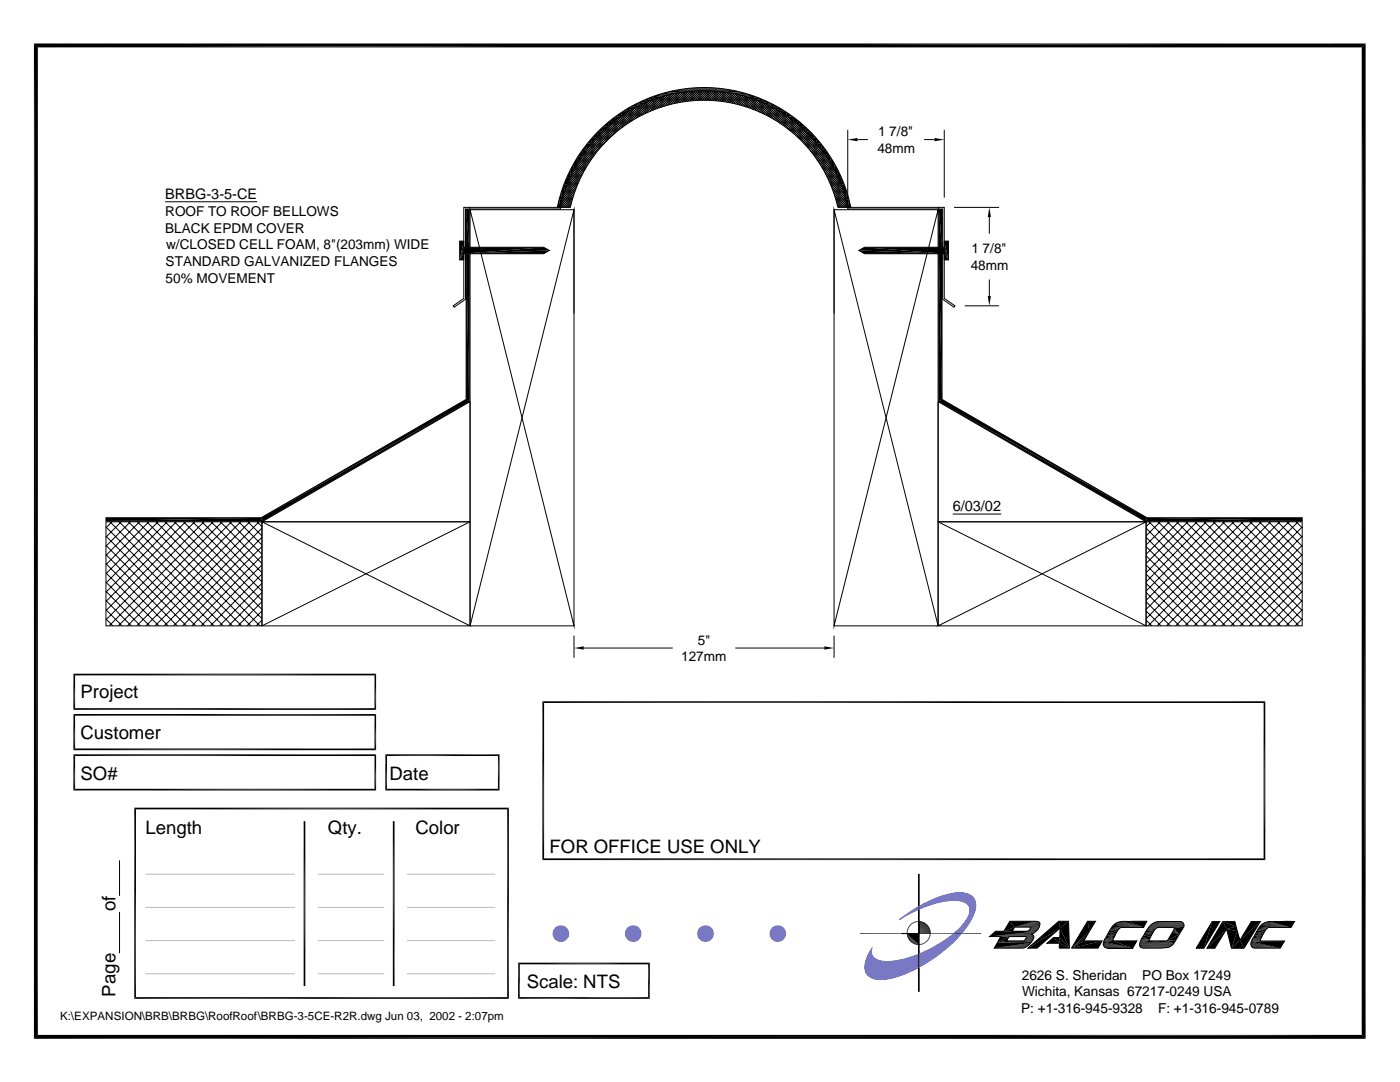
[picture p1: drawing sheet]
<svg xmlns="http://www.w3.org/2000/svg" width="279mm" height="216mm" viewBox="0 0 279 216" stroke-linecap="round" stroke-linejoin="round" font-family="sans-serif">
<defs><g id="words">
<g font-size="3.7">
<text x="16.1" y="139.3">Project</text>
<text x="16.1" y="147.4">Customer</text>
<text x="16.1" y="155.6">SO#</text>
<text x="77.7" y="155.6">Date</text>
<text x="29" y="166.3">Length</text>
<text x="65.4" y="166.3">Qty.</text>
<text x="82.9" y="166.3">Color</text>
<text x="109.7" y="170.2">FOR OFFICE USE ONLY</text>
<text x="23.1" y="181.9" transform="rotate(-90 23.1 181.9)">of</text>
<text x="105.1" y="197.2">Scale: NTS</text>
<text x="23.1" y="198.8" transform="rotate(-90 23.1 198.8)">Page</text>
</g>
<g font-size="2.9">
<text x="33" y="39.6">BRBG-3-5-CE</text>
<text x="190.1" y="101.9">6/03/02</text>
</g>
<g font-size="2.7">
<text x="175.2" y="27.2">1 7/8&quot;</text>
<text x="175.1" y="30.5">48mm</text>
<text x="33" y="43.1">ROOF TO ROOF BELLOWS</text>
<text x="33" y="46.5">BLACK EPDM COVER</text>
<text x="33.1" y="53.1">STANDARD GALVANIZED FLANGES</text>
<text x="33.2" y="49.8">w/CLOSED CELL FOAM, 8&quot;(203mm) WIDE</text>
<text x="193.7" y="53.8">48mm</text>
<text x="193.9" y="50.5">1 7/8&quot;</text>
<text x="33.1" y="56.4">50% MOVEMENT</text>
<text x="135.9" y="131.9">127mm</text>
<text x="139.3" y="128.6">5&quot;</text>
<text x="203.9" y="195.5">2626 S. Sheridan</text>
<text x="228" y="195.5">PO Box 17249</text>
<text x="203.8" y="202.1">P: +1-316-945-9328</text>
<text x="204" y="198.8">Wichita, Kansas 67217-0249 USA</text>
<text x="231.1" y="202.1">F: +1-316-945-0789</text>
</g>
<text font-size="2.3" x="12" y="203.6">K:\EXPANSION\BRB\BRBG\RoofRoof\BRBG-3-5CE-R2R.dwg Jun 03, 2002 - 2:07pm</text>
</g></defs>
<g fill="#000">
<path d="M6.8 8.7h265.7l-264.9 .8zM7.6 9.5l264.9-.8-.7 .8zM128.3 20.1l1.4-.6 1.4 .1zM128.3 20.1l2.8-.5-1.5 .6zM129.7 19.5l1.5-.6 1.4 .3zM129.7 19.5l2.9-.3-1.5 .4zM148.4 19.2l2.9 .3-1.4 .1zM148.4 19.2l1.4-.3 1.5 .6zM149.9 19.6l2.8 .5-1.3 .1zM149.9 19.6l1.4-.1 1.4 .6zM271.8 9.5l.7 197.8-.7-.8zM272.5 8.7v198.6l-.7-197.8z"/>
<path d="M111.6 39.9l.2 1.5h-.6zM112 38.3l.2 1.5-.6 .1zM111.6 39.9l.6-.1-.4 1.6zM112.5 36.9l.2 1.4h-.7zM112 38.3h.7l-.5 1.5zM113.1 35.4l.1 1.4-.7 .1zM112.5 36.9l.7-.1-.5 1.5zM113.8 34v1.3l-.7 .1zM113.1 35.4l.7-.1-.6 1.5zM113.8 34l.7-.1-.7 1.4zM114.5 32.6v1.3l-.7 .1zM114.5 32.6l.8-.1-.8 1.4z"/>
<path d="M115.3 31.2v1.3l-.8 .1zM115.3 31.2l.8-.1-.8 1.4zM116.2 29.9l-.1 1.2-.8 .1zM116.2 29.9l.9-.1-1 1.3zM117.2 28.7l-.1 1.1-.9 .1zM117.2 28.7l.8-.1-.9 1.2zM118.2 27.5l-.2 1.1-.8 .1zM118.2 27.5l.9-.1-1.1 1.2zM119.3 26.3l-.2 1.1-.9 .1zM119.3 26.3l.9-.1-1.1 1.2zM119.3 26.3l1.1-1.1-.2 1zM120.4 25.2l1-.1-1.2 1.1z"/>
<path d="M120.4 25.2l1.2-1-.2 .9zM121.6 24.2l1.1-.1-1.3 1zM121.6 24.2l1.3-1-.2 .9zM122.9 23.2h1.1l-1.3 .9zM122.9 23.2l1.2-.8-.1 .8zM124.1 22.4l1.2-.1-1.3 .9zM124.1 22.4l1.4-.9h1.2zM124.1 22.4l2.6-.9-1.4 .8zM125.5 21.5l1.4-.7h1.2zM125.5 21.5l2.6-.7-1.4 .7zM126.9 20.8l1.4-.7 1.3 .1zM126.9 20.8l2.7-.6-1.5 .6z"/>
<path d="M151.4 20.2l2.8 .6h-1.3zM151.4 20.2l1.3-.1 1.5 .7zM152.9 20.8l2.6 .7h-1.2zM152.9 20.8h1.3l1.3 .7zM154.3 21.5l2.6 .9-1.2-.1zM154.3 21.5h1.2l1.4 .9zM155.7 22.3l1.2 .1 .2 .8zM156.9 22.4l1.3 .8h-1.1zM157.1 23.2h1.1l.2 .9zM158.2 23.2l1.2 1-1-.1zM158.4 24.1l1 .1 .2 .9zM159.4 24.2l1.2 1-1-.1z"/>
<path d="M159.6 25.1l1 .1 .2 1zM160.6 25.2l1.2 1.1-1-.1zM160.8 26.2l1 .1 .1 1.1zM161.8 26.3l1 1.2-.9-.1zM161.9 27.4l.9 .1 .2 1.1zM162.8 27.5l1.1 1.2-.9-.1zM163 28.6l.9 .1 .1 1.1zM163.9 28.7l.9 1.2-.8-.1zM164 29.8l.8 .1 .1 1.2zM164.8 29.9l.9 1.3-.8-.1zM164.9 31.1l.8 .1v1.3zM165.7 31.2l.8 1.4-.8-.1z"/>
<path d="M165.7 32.5l.8 .1v1.3zM166.5 33.9l.7 .1v1.3zM166.5 32.6l.7 1.4-.7-.1zM167.2 35.3l.7 .1-.1 1.4zM167.2 34l.7 1.4-.7-.1zM167.8 36.8l.7 .1-.1 1.4zM167.9 35.4l.6 1.5-.7-.1zM168.4 38.3h.6l-.2 1.5zM168.5 36.9l.5 1.4h-.6zM168.8 39.8l.6 .1-.2 1.5zM169 38.3l.4 1.6-.6-.1zM169.4 39.9l.4 1.5h-.6z"/>
<path d="M169.2 27.9l1.9-.4v.7zM186.5 27.5l1.9 .4-1.9 .3zM91.7 48.1h.9l-.9 3.8zM92.6 50.6v1.3h-.9zM92.6 49.3h15.9l-15.9 1.3zM92.6 49.3v1.3l-.9 1.3zM92.6 48.1v1.2l-.9 2.6zM93 50.6l.6 29.5-.6-.4zM93 41.8l.6 7.5h-.6zM93 50.6h.6v29.5zM93 41.8h.6v7.5zM92.6 50.6l15.9-1.3 1.1 .7z"/>
<path d="M92.6 50.6l17-.6-1.1 .6zM171.4 50l17 .6h-15.8zM171.4 50l1.2-.7 15.8 1.3zM187.4 50.6l.6 29.1-.6 .4zM187.4 41.8l.6 7.5h-.6zM187.4 50.6h.6v29.1zM187.4 41.8h.6v7.5zM188.4 50.6l.9 1.3h-.9zM172.6 49.3h15.8v1.3zM188.4 49.3l.9 2.6-.9-1.3zM188.4 48.1l.9 3.8-.9-2.6zM188.4 48.1h.9v3.8z"/>
<path d="M197.4 41.4l.4 1.9h-.7zM197.1 59.1h.7l-.4 1.9zM52.1 103.3l40.9-23.6 .6 .4zM187.4 80.1l.6-.4 40.9 23.6zM52.1 103.3l41.5-23.2-41.3 23.9zM187.4 80.1l41.5 23.2-.2 .7zM21.1 103.3h31l-31 .7zM21.1 104l31-.7 .2 .7zM228.9 103.3l31 .7h-31.2zM228.9 103.3h31v.7zM114.6 129.3l1.9-.3v.6zM164.5 129l2 .3-2 .3z"/>
<path d="M183.3 188.4l.1 .1zM183.3 188.5l.1 1.9h-.1zM183.3 186.3h.1zM183.3 180.9l.1 .5-.1 .1zM183.3 188.5h.1v1.9zM183.3 180.9h.1v.5zM197.5 186.9l1.2-1.1 8.1 .1zM199.1 188.1l6.6 .1-7.3 1zM199.7 186.9h1.7l-2.3 1.2zM199.1 188.1l2.3-1.2-.5 .8zM201.5 183.8h5.2l-4.2 1.2zM201.5 183.8l1 1.2-2.2 .8z"/>
<path d="M200.3 185.8l2.2-.8-.5 .8zM202.5 185l4.3-1.2zM204.3 187.7l1.6 .2zM204.3 187.7h1.7zM204.6 187.5l1.5 .1h-1.7zM204.7 187.3l1.5 .1-1.6 .1zM204.8 186.9l1.5 .1h-1.4zM204.8 187.2l1.5 .1h-1.6zM204.9 187h1.4l-1.5 .2zM198.4 189.2l6.7-.5zM205 185.8l1.8 .1zM198.4 189.2l6.8-.6z"/>
<path d="M205.1 185.8l.2-.1 1.5 .2zM198.4 189.2l6.9-.6zM198.4 189.2l7.1-.8-.2 .2zM205.5 185.5h1.6l-1.8 .2zM198.4 189.2l7.2-.9-.1 .1zM205.6 185.3l1.6 .1-1.7 .1zM205.7 185.2l1.6 .1h-1.7zM205.7 185h1.7l-1.7 .2zM198.4 189.2l7.3-1-.1 .1zM197.5 186.9l8.5-.4zM204.3 187.7h1.7l-.1 .2zM204.4 187.6h1.7l-.1 .1z"/>
<path d="M204.6 187.5l1.6-.1-.1 .2zM197.5 186.9l8.7-.7-.3 .2zM204.7 187.3h1.6l-.1 .1zM204.8 187.2l1.5-.1v.2zM204.8 187.2l1.5-.2v.1zM204.8 186.9l1.5-.1v.2zM197.5 186.9l9-.8-.3 .1zM197.5 186.9l9.1-1zM197.5 186.9l9.3-1zM204.9 185.8l1.9 .1zM202.5 185l4.5-1.1zM205.3 185.7l1.7-.1-.2 .3z"/>
<path d="M202.5 185l4.6-1.1zM205.3 185.7l1.8-.2zM202.5 185l4.7-1.1zM205.5 185.5l1.7-.1-.1 .1zM202.5 185l4.8-1zM205.6 185.3h1.7l-.1 .1zM202.5 185l4.8-1h.1zM205.7 185.2l1.6-.1v.2zM205.7 185.2l1.7-.2-.1 .1zM202.5 185l5-.9zM205.5 185l2-.1zM205.6 185l1.9-.1z"/>
<path d="M205.7 185l1.8-.1-.1 .1zM202.5 185l5-.9 .1 .1zM202.5 185l5.1-.6-.1 .2zM202.5 185l5.1-.8v.2zM209 188.2l1.2-1.1 1.2 1.1zM211.3 183.8h2l-1.7 1.4zM205.1 189.2l6.2-5.4 .3 1.4zM211.4 188.2l2 1h-2zM210.2 187.1h1.3l-.1 1.1zM211.5 187.1l1.9 2.1-2-1zM205.1 189.2l6.5-4-4.6 4zM211.6 185.2l1.8 4-1.9-2.1z"/>
<path d="M211.6 185.2l1.7-1.4 .1 5.4zM213.8 189.2l2.5-1.5h3.7zM213.8 189.2l3.1-2.4-.6 .9zM217 183.8l.4 2-3.6 3.4zM213.8 189.2l3.6-3.4-.5 1zM217 183.8h1.6l-1.2 2zM213.8 189.2l6.2-1.5-.9 1.5zM220.2 188.5l5.9 .7-5.9-.6zM220.2 188.4l5.9 .8-5.9-.7zM220.2 188.3l5.9 .9-5.9-.8zM220.2 188.6l5.9 .6-5.8-.4zM220.2 188.1l5.9 1.1-5.9-.9z"/>
<path d="M220.3 187.9l5.8 1.3-5.9-1.1zM220.3 187.7h1.9l-1.9 .2zM220.4 187.5h1.7l-1.8 .2zM220.6 187.2l1.6 .1-1.8 .2zM220.6 189.1h.3zM220.9 186.7l1.5 .3-1.8 .2zM221.2 186.2h1.5l-1.8 .5zM221.5 185.7l1.4 .2-1.7 .3zM221.6 185.4h1.7l-1.8 .3zM221.8 185.2l1.6 .1-1.8 .1zM220.3 187.7l1.8-.1 .1 .1zM220.3 187.7l1.8-.2v.1z"/>
<path d="M220.3 187.9l1.9-.2 3.9 1.5zM220.4 187.5l1.8-.2-.1 .2zM222.1 184.7l.2-.1 5.9 .5zM220.6 187.2l1.8-.2-.2 .3zM222.3 184.6l.2-.2 5.7 .7zM220.9 186.7l1.6-.1-.1 .4zM222.5 184.4l.2-.2 5.5 .9zM220.9 186.7l1.8-.5-.2 .4zM222.7 184.2l.1-.1 5.4 1zM221.2 186.2l1.7-.3-.2 .3zM222.8 184.1l5.4 1zM221.5 185.7l1.6-.1-.2 .3z"/>
<path d="M222.9 184.1l.3-.1 5 1.1zM221.5 185.7l1.8-.3-.2 .2zM221.6 185.4l1.8-.1-.1 .1zM223.2 184l.3-.1 4.7 1.2zM221.8 185.2h1.7l-.1 .1zM221.8 185.2l1.9-.1zM223.5 183.9l4.7 1.2zM223.7 183.9h.3zM223.7 183.9h.3l4.2 1.2zM224 183.9h1.3zM224 183.9h1.3l2.9 1.2zM222.2 187.7h4.7l-.8 1.5z"/>
<path d="M227.6 187.7h2l-2 .2zM227.7 187.5h1.6l-1.7 .2zM227.9 187.1l1.5 .3-1.7 .1zM228.2 186.7l1.5 .1-1.8 .3zM228.5 186.2l1.5 .2-1.8 .3zM228.7 185.7h1.6l-1.8 .5zM225.3 183.9l3.6-.1-.7 1.3zM228.9 185.5l1.5 .1-1.7 .1zM229.1 185.3l1.5 .1-1.7 .1zM229.2 185.1h1.9zM229.2 185.1h1.8l-1.9 .2zM227.6 187.7l1.8-.1z"/>
<path d="M227.6 187.7h1.8zM227.7 187.5l1.7-.1zM227.6 187.7h2zM229.4 187.7h.2zM227.6 187.9l2-.2 4.7 .6zM227.9 187.1l1.8-.3-.3 .6zM228.2 186.7l1.8-.3-.3 .4zM228.5 186.2l1.7-.3-.2 .5zM228.5 186.2l1.8-.5-.1 .2zM228.7 185.7l1.7-.1-.1 .1zM228.9 185.5l1.7-.1-.2 .2zM229.1 185.3h1.6l-.1 .1z"/>
<path d="M229.1 185.3l1.8-.1zM229.1 185.3l1.9-.2zM231.8 189.2l.2-.1zM232.7 187.7l1.6 .6zM232.9 187.7l.2-.1h1.5zM234 186l1.3 .5-2.2 1.1zM234.1 185.8l1.2 .7-1.3-.5zM234.1 185.1l.2 .1zM234.2 185.7l1.1 .8-1.2-.7zM232.5 187.7l1.8 .6zM232.4 187.7l1.9 .6zM229.8 187.7h2.6l1.9 .6z"/>
<path d="M229.6 187.7l4.7 .6zM234.3 185.5l1 1-1.1-.8zM234.3 185.5l1 1zM234.3 185.4l1 1.1zM234.3 185.2l1 1.3-1-1.1zM232.9 187.7l1.7-.1-.3 .7zM233.1 187.6l2.2-1.1-.7 1.1zM235.5 183.9h.3zM234 183.9h1.8zM234.3 185.2l2-.3-1 1.6zM241.9 183.9l-1.6 5.3h-1.6zM241.9 183.9h1.5l-3.1 5.3z"/>
<path d="M244 183.9l2.7 1-1.9 .5zM244 183.9l.8 1.5-3.9 3.8zM240.9 189.2l3.9-3.8-2.4 3.8zM244.8 185.4l2.1 .4-1.1 3.4zM244.8 185.4l1.9-.5 .2 .9zM244 183.9h2.4l.3 1zM246.9 185.8l.6 1.8-1.7 1.6zM245.8 189.2l1.7-1.6 .8 1.6zM249.6 188.4l5.9 .8-5.8-.7zM249.6 188.3l5.9 .9-5.9-.8zM249.7 188.5l5.8 .7-5.8-.5zM249.7 188.1l5.8 1.1-5.9-.9z"/>
<path d="M249.7 188.7l5.8 .5-5.8-.4zM249.7 187.9l5.8 1.3-5.8-1.1zM249.7 183.9h1.8l-4 3.7zM249.8 187.7h1.7l-1.8 .2zM249.9 187.5h1.6l-1.7 .2zM250 187.2l1.6 .1-1.7 .2zM250.2 189.1l.5 .1zM250.2 189.1l.3 .1zM250.3 186.7l1.5 .3-1.8 .2zM250.6 186.2l1.6 .1-1.9 .4zM250.9 185.7l1.5 .2-1.8 .3zM251.1 185.4l1.5 .2-1.7 .1z"/>
<path d="M251.2 185.2h1.7l-1.8 .2zM247.5 187.6l4-3.7-3.2 5.3zM249.8 187.7l1.7-.1v.1zM249.8 187.7l1.7-.2zM249.9 187.5l1.7-.2-.1 .2zM251.7 184.6l6 .5-6.2-.4zM250 187.2l1.8-.2-.2 .3zM251.7 184.6l.2-.2 5.8 .7zM250.3 186.7l1.7-.1-.2 .4zM251.9 184.4l.3-.2 5.5 .9zM250.3 186.7l1.9-.4-.2 .3zM252.2 184.2l5.5 .9z"/>
<path d="M250.6 186.2l1.8-.3-.2 .4zM252.3 184.2l.1-.1 5.3 1zM250.9 185.7l1.7-.1-.2 .3zM252.4 184.1l.3-.1 5 1.1zM251.1 185.4h1.6l-.1 .2zM251.1 185.4l1.7-.1-.1 .1zM251.1 185.4l1.8-.2zM252.7 184l.3-.1 4.7 1.2zM251.2 185.2l1.8-.1zM251.2 185.2l1.9-.1zM253 183.9h.3zM251.2 185.2l2-.1z"/>
<path d="M253 183.9h.3l4.4 1.2zM249.7 187.9l6.6-.1-.8 1.4zM253.3 183.9h5l-.6 1.2zM6.8 8.7l.8 197.8-.8 .8zM6.8 8.7l.8 .8v197zM6.8 207.3l.8-.8h264.2zM6.8 207.3l265-.8 .7 .8z"/>
</g>
<path d="M131.2 19h3M132.7 18.3h4.6M143.7 18.3h4.6M146.9 19h2.9M220.3 189h5.8M227.5 188.1h6.8" fill="none" stroke="#000" stroke-width=".38"/>
<path d="M131.2 18.7h3M146.9 18.7h2.9M202.5 184.8h5" fill="none" stroke="#000" stroke-width=".44"/>
<path d="M132.7 18.6h3M145.3 18.6h3M199.1 187.9h6.8M221.9 184.9h6.3M251.4 184.9h6.3" fill="none" stroke="#000" stroke-width=".32"/>
<path d="M132.7 18.4h4.6M143.7 18.4h4.6M197.5 186.8h8.8M227.4 188.6h6.6" fill="none" stroke="#000" stroke-width=".25"/>
<g fill="none" stroke="#000" stroke-width=".2">
<path d="M130.1 20l1.5 1.5M130.4 19.9l1.5 1.5M131.1 19.6l1.5 1.6M131.8 19.4l1.5 1.6M132.1 19.3l-3.3 3.3M132.1 19.3l1.6 1.6M132.5 19.2l1.6 1.6M132.8 19.1l-3.2 3.2-1.5-1.5M132.8 19.1l1.7 1.6M133.2 19l1.6 1.6M133.4 18.9l-3 3M133.6 18.9l1.6 1.6"/>
<path d="M134.3 18.2h4.6M134.3 18.1h12.5M134.3 18.7l1.7 1.7M134.6 18.7l-2.8 2.7M134.7 18.6l1.7 1.7M135.1 18.6l1.7 1.7M135.1 18.6l-2.6 2.6M135.7 18.5l-2.5 2.5M135.9 18.4l1.7 1.8M136.2 18.4l-2.4 2.4M136.3 18.4l1.7 1.7M136.7 18.3l1.7 1.8"/>
<path d="M136.8 18.3l-2.4 2.4M137.1 18.3l1.8 1.7M137.3 18.2l-2.3 2.4M137.4 17.6h6.3M137.5 18.2l1.8 1.8M137.8 18.2l-2.2 2.2M137.9 18.2l1.8 1.8M138.3 18.2l-2.2 2.2M138.3 18.2l1.9 1.8M138.8 18.1l1.8 1.9M138.8 18.1l-2.1 2.2M138.9 17.5h3.2"/>
<path d="M139.2 18.1l1.9 1.9M139.3 18.1l-2.1 2.1-1.7-1.7M139.6 18.1l2 1.9M139.8 18.1l-2.1 2.1M140.1 18.1l2 1.9M140.2 18.1l-2 2M140.5 18.1l2.1 2M140.7 18.1l-2 2M141 18.1l2 2M141.1 18.1l-1.9 1.9M141.5 18.1l2.1 2.1 1.7-1.7M141.6 18.1l-1.9 1.9"/>
<path d="M142 18.1l2.1 2.1M142 18.1l-1.9 1.9M142.1 18.2h4.7M142.9 18.2l-1.8 1.8M142.9 18.2l2.3 2.2M143.3 18.2l-1.8 1.8M143.4 18.2l2.3 2.3M143.7 18.2l-1.8 1.8M144 18.3l2.3 2.3M144.1 18.3l-1.7 1.8M144.5 18.4l2.4 2.4M144.5 18.4l-1.7 1.7"/>
<path d="M144.9 18.4l-1.7 1.7M145 18.4l2.5 2.5M145.6 18.5l2.5 2.6M145.7 18.5l-1.7 1.7M146.5 18.7l-1.7 1.6M146.7 18.7l2.8 2.8M146.9 18.8l-1.7 1.6M147.2 18.9l-1.6 1.6M147.3 18.9l2.9 2.9M147.6 18.9l-1.6 1.7M147.9 19l3.1 3.1M148 19l-1.6 1.6"/>
<path d="M148.3 19.1l-1.6 1.6M148.5 19.2l3.3 3.2M148.7 19.2l-1.6 1.6M149.1 19.3l-1.6 1.6M149.2 19.4l3.5 3.4M149.4 19.5l-1.6 1.5M149.7 19.6l-1.5 1.5M149.9 19.6l3.7 3.7M150.1 19.7l-1.6 1.5M150.4 19.8l-1.5 1.5M150.6 19.9l4.1 4.1M150.7 19.9l-1.5 1.5"/>
<path d="M112.2 39.8l1.6 1.6M112.3 39.4l1.6 1.6M112.4 39.1l1.6 1.5M112.5 38.7l1.6 1.5M112.6 38.3l1.6 1.6M112.8 38l1.5 1.5M112.9 37.7l1.5 1.5M113 37.3l1.5 1.5M113.1 37l1.5 1.5M113.3 36.7l1.4 1.4M113.4 36.3l1.5 1.5M113.5 36l1.5 1.5"/>
<path d="M113.7 35.7l1.4 1.4M113.8 35.4l1.5 1.4M113.9 35.1l1.5 1.4M114.1 34.7l1.4 1.5M114.4 39.3l-2.1 2.1M114.4 34.1l1.4 1.5M114.6 33.8l1.4 1.4M114.6 38.7l-2.8 2.7a29.3 29.3 0 0 1 28.7-23.3 29.3 29.3 0 0 1 28.7 23.3M114.7 33.5l1.4 1.4M114.8 38l-2.8 2.8M114.9 33.2l1.4 1.4M115 32.9l1.5 1.4"/>
<path d="M115.1 37.2l-3 3M115.2 32.6l1.4 1.5M115.4 32.3l1.4 1.5M115.4 36.4l-3.1 3.2M115.5 32.1l1.4 1.4M115.7 31.8l1.4 1.4M115.8 35.6l-3.3 3.4M115.9 31.5l1.4 1.4M116.1 31.2l1.4 1.4M116.3 34.7l-3.6 3.6M116.3 30.9l1.3 1.4M116.5 30.7l1.3 1.4"/>
<path d="M116.6 30.4l1.4 1.4M116.8 33.7l-3.9 3.9M116.8 30.1l1.4 1.4M117 29.9l1.4 1.3M117.4 29.4l1.4 1.3M117.5 32.5l-4.3 4.4M117.6 29.1l1.4 1.4M117.8 28.8l1.4 1.4M118 28.6l1.4 1.4M118.2 28.3l1.4 1.4M118.4 28.1l1.4 1.4M118.7 27.9l1.3 1.3"/>
<path d="M118.9 27.6l1.3 1.4M119.1 27.4l1.4 1.3M119.3 26.3a29.9 29.9 0 0 1 50.5 15.1h-2.6a27.4 27.4 0 0 0-26.7-21.4 27.4 27.4 0 0 0-26.7 21.4h-2.6a30.1 30.1 0 0 1 8.1-15.1zM119.3 27.1l1.4 1.4M119.5 26.9l1.4 1.4M119.8 26.7l1.4 1.3M120 26.4l1.4 1.4M120.2 26.2l1.4 1.4M120.5 26l1.4 1.3M120.7 25.8l1.4 1.3M121 25.5l1.3 1.4M121.2 25.3l1.4 1.4"/>
<path d="M121.5 25.1l1.3 1.4M121.7 24.9l1.4 1.4M122 24.7l1.3 1.4M122.2 24.5l1.4 1.4M122.5 24.3l1.3 1.4M122.7 24.1l1.4 1.4M122.8 24l-5.6 5.6 1.4 1.4-5.1 5.1M123 23.9l1.4 1.4M123.3 23.7l1.3 1.4M123.5 23.5l1.4 1.4M123.8 23.3l1.4 1.4M124.1 23.1l1.3 1.4"/>
<path d="M124.3 22.9l1.4 1.4M124.4 22.9l-8.3 8.3M124.6 22.8l1.4 1.4M124.9 22.6l1.4 1.4M125.2 22.4l1.4 1.4M125.6 22.2l-10.3 10.2M125.7 22.1l1.4 1.4M126 21.9l1.4 1.4M126.3 21.7l1.4 1.5M126.9 21.4l1.5 1.5M127.2 21.3l1.5 1.4M127.5 21.1l1.5 1.4"/>
<path d="M127.6 21.1l-13.4 13.3 1.5 1.5M127.8 21l1.5 1.4M128.1 23l-1.5-1.4-11.9 11.9M128.8 20.5l1.5 1.5M129.1 20.4l1.5 1.5M129.3 20.3l-5.2 5.1M129.4 20.3l1.5 1.4M129.8 20.1l1.5 1.5M129.9 22.1l-1.4-1.4-14.7 14.6M130 20l-4.4 4.4M132.3 21.3l-1.6-1.6-3.9 4-1.3-1.5M133 21.1l-1.6-1.6-3.6 3.6"/>
<path d="M135.6 20.4l-1.6-1.6-2.9 2.9M140.6 20l1.9-1.9 2.1 2.2M144.4 20.3l1.7-1.7 2.7 2.7M151.1 20l-1.5 1.5M151.3 20.2l4.7 4.6M151.4 20.2l-1.5 1.5M151.7 20.3l-1.4 1.5M152.1 20.4l-1.5 1.5M152.1 20.5l5.7 5.7M152.4 20.6l-1.5 1.5M152.7 20.7l-1.5 1.5M153 20.8l14 14.1"/>
<path d="M153 20.9l-1.4 1.4M153.3 21l-1.4 1.5M153.6 21.2l-1.4 1.4M153.9 21.3l12.7 12.7M153.9 21.3l-1.4 1.5M154.2 21.5l-1.4 1.4M154.5 21.7l-1.4 1.4M154.6 23.9l1.4-1.4 9.4 9.4-1.4 1.4M154.8 21.8l-1.4 1.4M154.9 21.8l11.2 11.2M155.1 22l-1.4 1.4M155.4 22.1l-1.4 1.5"/>
<path d="M155.7 22.3l-1.4 1.4M156.3 22.7l-1.4 1.4M156.5 22.9l-1.3 1.4M156.8 23l-1.4 1.4M157.1 23.2l-1.4 1.4M157.3 23.4l7.2 7.1M157.4 23.4l-1.4 1.4M157.6 23.6l-1.3 1.4M157.9 23.8l-1.4 1.4M158.2 24l-1.4 1.4M158.4 24.2l-1.3 1.4M158.7 24.4l-1.4 1.4"/>
<path d="M158.9 24.6l-1.3 1.4M159.2 24.8l-1.4 1.4M159.3 24.9l3.7 3.7M159.4 25l-1.3 1.4M159.7 25.2l-1.4 1.4M159.9 25.4l-1.3 1.4M160.2 25.7l-1.4 1.3M160.4 25.9l-1.4 1.3M160.7 26.1l-1.4 1.4M160.9 26.3l-1.4 1.4M161.1 26.5l-1.4 1.4M161.3 26.8l-1.3 1.3"/>
<path d="M161.6 27l-1.4 1.4M161.7 30l5.7 5.8M161.8 27.2l-1.4 1.4M162 27.5l-1.3 1.4M162.2 27.7l-1.3 1.4M162.5 28l-1.4 1.3M162.7 28.2l-1.4 1.4M162.9 28.4l-1.4 1.4M163.1 31.9l4.6 4.6M163.1 28.7l-1.4 1.4M163.3 29l-1.4 1.3M163.5 29.2l-1.4 1.4"/>
<path d="M163.7 29.5l-1.4 1.3M163.9 29.7l-1.4 1.4M163.9 33.2l4.1 4.1M164.1 30l-1.4 1.4M164.3 30.2l-1.4 1.4M164.5 30.5l-1.4 1.4M164.5 34.2l3.8 3.8M164.7 30.8l-1.4 1.4M164.8 31.1l-1.4 1.3M165 35.2l3.5 3.5M165 31.3l-1.4 1.4M165.2 31.6l-1.4 1.4"/>
<path d="M165.4 36.1l3.3 3.2M165.6 32.2l-1.5 1.4M165.7 32.5l-1.4 1.4M165.8 36.9l3 3M165.9 32.8l-1.4 1.4M166.1 33.1l-1.4 1.4M166.1 37.7l2.9 2.9M166.2 33.4l-1.4 1.4M166.3 38.4l2.8 2.7M166.4 33.7l-1.4 1.4M166.5 34l-1.4 1.4M166.6 39.1l2.3 2.3"/>
<path d="M166.7 34.2l-1.5 1.5M166.8 39.7l1.6 1.7M166.9 34.6l-1.5 1.4M167 34.9l-1.5 1.4M167.2 35.2l-1.5 1.5M167.3 35.5l-1.5 1.5M167.4 35.8l-1.5 1.5M167.6 36.2l-1.5 1.4M167.7 36.5l-1.5 1.5M167.8 36.8l-1.5 1.5M168 37.1l-1.6 1.6M168.1 37.5l-1.5 1.5"/>
<path d="M168.2 37.8l-1.5 1.5M168.3 38.1l-1.5 1.6M168.4 38.5l-1.5 1.5M168.5 38.8l-1.5 1.6M168.6 39.2l-1.5 1.6M168.7 39.6l-1.5 1.5M168.8 39.9l-1.4 1.5M169.2 25.9v13.5M171.1 27.9h2.1M184.4 27.9h2.1M188.4 25.9v13.5M33 40.3h18.3"/>
<path d="M91.7 48.1h.9v1.2h15.9l1.1 .7-1.1 .6h-15.9v1.3h-.9zM92.6 41.4h19.2v.3h-18.9v18l-2.3 1.6-.2-.3 2.2-1.5zM93.8 41.8h20.8v83.1l-20.8-83.1v83.1M111.9 41.2l.1 .2M112 40.9l.5 .5M112.1 40.5l.8 .9M112.1 40.1l1.3 1.3M113.9 41.2l-.2 .2M114 40.6l-.8 .8M114.2 40l-1.4 1.4M167 40.3l1 1.1M167.1 41l.4 .4"/>
<path d="M168.9 40.3l-1.1 1.1M169 40.7l-.7 .7M169.1 41l-.4 .4M169.2 41.4h19.2v18.1l2.2 1.5-.2 .3-2.3-1.6v-18h-18.9zM171.4 50l1.2-.7h15.8v-1.2h.9v3.8h-.9v-1.3h-15.8zM187.2 41.8h-20.7v83.1l20.7-83.1v83.1M187.4 41.8h.6v37.9l40.9 23.6h31v.7h-31.2l-41.3-23.9zM190.4 41.4h9M197.4 43.3v3.3M197.4 55.8v3.3M114.6 62.6v-20.8l-20.8 83.1M166.5 62.6v-20.8l20.7 83.1"/>
<path d="M192.5 61h6.9M187.2 80.1l41.5 24h-41.5zM21.1 104.1h31.2v20.8h-31.2zM21.1 103.3h31l40.9-23.6v-37.9h.6v38.3l-41.3 23.9h-31.2zM21.1 105.2l19.8 19.7M21.1 107l18 17.9M21.1 108.8l16.1 16.1M21.1 110.7l14.3 14.2M21.1 112.5l12.4 12.4M21.1 114.3l10.6 10.6M21.1 116.2l8.8 8.7M21.1 118l6.9 6.9"/>
<path d="M21.1 119.8l5.1 5.1M21.9 104.1l20.8 20.8M22.4 104.1l-1.3 1.2M23.8 104.1l20.8 20.8M24.2 104.1l-3.1 3.1M25.6 104.1l20.8 20.8M26 104.1l-4.9 4.9M27.5 104.1l20.7 20.8M27.9 104.1l-6.8 6.7M29.3 104.1l20.8 20.8M29.7 104.1l-8.6 8.6M31.1 104.1l20.8 20.8"/>
<path d="M31.5 104.1l-10.4 10.4M33 104.1l19.3 19.3M33.4 104.1l-12.3 12.2M34.8 104.1l17.5 17.5M35.2 104.1l-14.1 14.1M36.6 104.1l15.7 15.7M37 104.1l-15.9 15.9M38.5 104.1l13.8 13.8M38.9 104.1l-17.8 17.7M40.3 104.1l12 12M40.7 104.1l-19.6 19.6M42.1 104.1l10.2 10.2"/>
<path d="M42.5 104.1l-20.7 20.8M44 104.1l8.3 8.3M44.4 104.1l-20.8 20.8M45.8 104.1l6.5 6.5M46.2 104.1l-20.8 20.8M47.6 104.1l4.7 4.7M48 104.1l-20.7 20.8M49.5 104.1l2.8 2.8M49.9 104.1l-20.8 20.8M51.3 104.1l1 1M51.7 104.1l-20.8 20.8M52.3 104.1l41.5 20.8h-41.5v-20.8h41.5v20.8"/>
<path d="M52.3 104.1l41.5-24v24zM52.3 105.4l-19.5 19.5M52.3 107.2l-17.7 17.7M52.3 109.1l-15.9 15.8M52.3 110.9l-14 14M52.3 112.7l-12.2 12.2M52.3 114.6l-10.3 10.3M52.3 116.4l-8.5 8.5M52.3 118.2l-6.7 6.7M93.8 104.1l-41.5 20.8M187.2 104.1l41.5 20.8M228.7 104.1h31.2v20.8h-31.2z"/>
<path d="M228.7 104.1l-41.5 20.8h41.5v-20.8h-41.5v20.8M228.7 105.4l19.5 19.5M228.7 107.2l17.7 17.7M228.7 109.1l15.9 15.8M228.7 110.9l14 14M228.7 112.7l12.2 12.2M228.7 114.6l10.4 10.3M228.7 116.4l8.5 8.5M228.7 118.2l6.7 6.7M229.3 104.1l20.8 20.8M229.7 104.1l-1 1M231.1 104.1l20.8 20.8"/>
<path d="M231.5 104.1l-2.8 2.8M233 104.1l20.7 20.8M233.4 104.1l-4.7 4.7M234.8 104.1l20.8 20.8M235.2 104.1l-6.5 6.5M236.6 104.1l20.8 20.8M237 104.1l-8.3 8.3M238.5 104.1l20.7 20.8M238.9 104.1l-10.2 10.2M240.3 104.1l19.6 19.6M240.7 104.1l-12 12M242.1 104.1l17.8 17.7"/>
<path d="M242.5 104.1l-13.8 13.8M244 104.1l15.9 15.9M244.4 104.1l-15.7 15.7M245.8 104.1l14.1 14.1M246.2 104.1l-17.5 17.5M247.7 104.1l12.2 12.2M248.1 104.1l-19.4 19.3M249.5 104.1l10.4 10.4M249.9 104.1l-20.8 20.8M251.3 104.1l8.6 8.6M251.7 104.1l-20.7 20.8M253.2 104.1l6.7 6.7"/>
<path d="M253.6 104.1l-20.8 20.8M255 104.1l4.9 4.9M255.4 104.1l-20.8 20.8M256.8 104.1l3.1 3.1M257.2 104.1l-20.7 20.8M258.7 104.1l1.2 1.2M259.1 104.1l-20.8 20.8M259.9 105.2l-19.8 19.7M259.9 107l-17.9 17.9M259.9 108.8l-16.1 16.1M259.9 110.7l-14.3 14.2M259.9 112.5l-12.4 12.4"/>
<path d="M259.9 114.3l-10.6 10.6M259.9 116.2l-8.7 8.7M259.9 118l-6.9 6.9M259.9 119.8l-5.1 5.1M21.1 121.7l3.3 3.2M21.1 123.5l1.4 1.4M52.3 120.1l-4.8 4.8M52.3 121.9l-3 3M52.3 123.7l-1.2 1.2M93.8 124.9h20.8M114.6 126.8v4.5M116.5 129.3h17.8"/>
<path d="M146.7 129.3h17.8M166.5 124.9h20.7M166.5 126.8v4.5M228.7 120.1l4.9 4.8M228.7 121.9l3 3M228.7 123.7l1.2 1.2M259.9 121.7l-3.2 3.2M259.9 123.5l-1.4 1.4M183.3 174.5h.1v23.3h-.1zM183.4 174.5v6.4M183.3 183.9h.1M183.3 188.5h.1"/>
<path d="M183.4 181.4v7.1M183.4 190.4v7.4M197.5 186.9l1.2-1.1h1.6l1.2-2h5.3a.69 .69 0 0 1 .7 .4 .69 .69 0 0 1-.1 .8l-.6 .9-.9 .5 .1 .1a.71 .71 0 0 1 0 1.2l-.7 .9-1.1 .6h-5.8l1.3-2.3zM197.5 186.8h8.8M198.4 189.1h6.2M198.7 185.8h8.1M200.3 185.8h4.6M201.4 186.9h3.4a.66 .66 0 0 1-.5 .8h-3.4zM202.5 184.9h5M204.5 189.1l-6.1 .1M220.4 189.1h5.7M220.6 189.1h5.5"/>
<path d="M221.1 189.2h5M221.8 185.1h2.1M221.9 185h6.3M222.2 187.7h4.7M225.3 183.9h3.6M227.4 188.8h6.4M227.4 188.7h6.6M227.4 188.5h6.7M227.5 188.2h6.8M227.5 188.8h6.1M227.6 189h5.7M227.7 189.1h5.4"/>
<path d="M227.9 189.1h4.5M229.2 185.1h2.1M229.2 185h7.1M229.4 184.8h6.9M229.6 184.7h6.7M229.6 184.6h6.7M229.8 184.5h6.5M229.8 184.4h6.5M229.9 184.4h6.4M230 184.4h6.3M230 184.3h6.2M230.2 184.2h6"/>
<path d="M230.2 184.1h5.9M230.4 184h5.7M230.6 184h5.3M230.7 183.9h5.2M231 183.9h4.8M233.4 189h-5.8M233.5 188.9h-6M244 183.9h2.4l1.1 3.7 2.2-3.7h1.8l-3.2 5.3h-2.5l-1-3.8-2.4 3.8h-1.5zM249.7 187.8h6.6M249.9 189.1h5.6M251.2 185.1h2.1M251.4 185h6.3"/>
<path d="M251.7 184.6a2.82 2.82 0 0 1 2-.7h4.6l-.6 1.2h-4.5a4.3 4.3 0 0 0-1.6 2.6l4.7 .1-.8 1.4h-5a.9 .9 0 0 1-.8-.5 .9 .9 0 0 1 .1-1l1.1-2zM253.3 183.9h5M253.5 183.9h4.8"/>
</g>
<path d="M134.3 18h12.5M198.4 189.1h6.4M199.1 188h6.8" fill="none" stroke="#000" stroke-width=".28"/>
<path d="M135.8 18h9.4M220.4 189.1h5.7M221.8 185.1h2.1M249.9 189.1h5.6M251.2 185.1h2.1" fill="none" stroke="#000" stroke-width=".23"/>
<path d="M135.8 17.7h9.4M227.4 188.4h6.9M229.4 184.8h6.9M249.7 187.8h2.1" fill="none" stroke="#000" stroke-width=".21"/>
<path d="M197.5 186.7h8.7M249.7 189h5.8" fill="none" stroke="#000" stroke-width=".34"/>
<path d="M198.4 189h6.6" fill="none" stroke="#000" stroke-width=".4"/>
<path d="M197.5 186.7h8.6" fill="none" stroke="#000" stroke-width=".42"/>
<path d="M234.1 185h2.2" fill="none" stroke="#000" stroke-width=".36"/>
<path d="M202.5 184.8h5" fill="none" stroke="#000" stroke-width=".3"/>
<g fill="#5c5cb8">
<path d="M175.1 195.4l.7 .1z"/>
<path d="M175.1 195.4h1.5z"/>
<path d="M175.8 195.5l.8-.1z"/>
<path d="M174.7 195.4h1.9z"/>
</g>
<g fill="none" stroke="#5c5cb8" stroke-width=".2">
<path d="M172.6 193.5h9.8M172.9 194.3h7.9M173 194.4h7.3M173 194.5h7.3M173.1 194.6h6.7M173.2 194.7h6.6M173.7 195h5.1M173.9 195.2h4.4M174.2 195.3h3.2M174.2 195.2h3.7M174.7 195.4h2.3M177.4 195.3h-2.9"/>
<path d="M179.3 194.9h-5.9"/>
</g>
<path d="M172.6 193.2h10.7M172.9 194.1h8.4M173 194.4h7.8" fill="none" stroke="#5c5cb8" stroke-width=".21"/>
<path d="M172.6 193.2h10.7M172.7 193.7h9.7M172.7 193.9h9.1M172.8 194.1h8.5" fill="none" stroke="#5c5cb8" stroke-width=".23"/>
<path d="M172.8 193.9h9" fill="none" stroke="#5c5cb8" stroke-width=".25"/>
<path d="M172.6 193.4h9.8" fill="none" stroke="#5c5cb8" stroke-width=".28"/>
<path d="M172.6 192.9h10.7M172.6 193.4h10.3" fill="none" stroke="#5c5cb8" stroke-width=".3"/>
<path d="M183.4 193l.6-.4z" fill="#5c5cb8"/>
<path d="M172.6 192.8h10.7" fill="none" stroke="#5c5cb8" stroke-width=".44"/>
<g fill="#5c5cb8">
<path d="M172.6 192.5l10.7 .6-10.7-.5z"/>
<path d="M172.7 192.2l10.6 .9-10.7-.6z"/>
<path d="M184 192.6l1.2-.6z"/>
<path d="M183.4 193l1.8-1z"/>
<path d="M172.7 191.9l10.6 1.2-10.6-.9z"/>
<path d="M172.7 191.9h4.3l6.3 1.2z"/>
</g>
<path d="M172.7 191.9h4.3" fill="none" stroke="#5c5cb8" stroke-width=".2"/>
<g fill="#5c5cb8">
<path d="M177 191.9h.7l5.6 1.2z"/>
<path d="M177 191.9h.7z"/>
</g>
<path d="M172.7 191.8l3.9 .1" fill="none" stroke="#5c5cb8" stroke-width=".2"/>
<g fill="#5c5cb8">
<path d="M177.7 191.9l.4-.1 5.2 1.3z"/>
<path d="M178.1 191.8l.4-.1 4.8 1.4z"/>
</g>
<path d="M172.7 191.8h3.3" fill="none" stroke="#5c5cb8" stroke-width=".2"/>
<path d="M178.5 191.7h.4l4.4 1.4z" fill="#5c5cb8"/>
<path d="M172.7 191.8h3" fill="none" stroke="#5c5cb8" stroke-width=".21"/>
<g fill="#5c5cb8">
<path d="M178.9 191.7l.4-.1 4 1.5z"/>
<path d="M183.4 193l2.3-1.4z"/>
</g>
<path d="M172.7 191.7h2.8" fill="none" stroke="#5c5cb8" stroke-width=".32"/>
<path d="M179.3 191.6l.4-.1 3.6 1.6z" fill="#5c5cb8"/>
<path d="M172.8 191.5h2.4" fill="none" stroke="#5c5cb8" stroke-width=".2"/>
<path d="M179.7 191.5l.4-.1 3.2 1.7z" fill="#5c5cb8"/>
<path d="M172.8 191.5h2.2" fill="none" stroke="#5c5cb8" stroke-width=".2"/>
<g fill="#5c5cb8">
<path d="M180.1 191.4l.5-.1 2.7 1.8z"/>
<path d="M173 191.3l1.8 .1-2 .2z"/>
<path d="M173 191.3h1.6l.2 .1z"/>
<path d="M183.4 193l2.9-1.8z"/>
<path d="M180.6 191.3l.4-.1 2.3 1.9z"/>
<path d="M173 191.3l1.4-.2 .2 .2z"/>
<path d="M173 191.3l1.4-.2z"/>
<path d="M181 191.2l.5-.1 1.8 2z"/>
<path d="M173 191.3l1.3-.2z"/>
<path d="M173.1 190.9l1.2 .1-1.3 .3z"/>
<path d="M181.5 191.1l.5-.2 1.3 2.2z"/>
<path d="M183.4 193l3.4-2.1z"/>
<path d="M173.1 190.9l1.1-.1 .1 .2z"/>
<path d="M182 190.9l.5-.2 .8 2.4z"/>
<path d="M173.2 190.6l1 .2-1.1 .1z"/>
<path d="M173.2 190.6h.9l.1 .2z"/>
<path d="M182.5 190.7l.5-.1 .3 2.5z"/>
<path d="M183.4 193l3.9-2.5z"/>
</g>
<path d="M183.1 190.4v2.7" fill="none" stroke="#5c5cb8" stroke-width=".34"/>
<g fill="#5c5cb8">
<path d="M173.2 190.6l.8-.2 .1 .2z"/>
<path d="M183.4 190.4l3.9 .1-3.9 2.5z"/>
<path d="M173.4 190.3l.6 .1-.8 .2z"/>
<path d="M173.4 190.3h.5l.1 .1z"/>
</g>
<path d="M183.4 190.3h3.9" fill="none" stroke="#5c5cb8" stroke-width=".32"/>
<path d="M173.4 190.3l.5-.2v.2z" fill="#5c5cb8"/>
<path d="M183.9 190.3h4" fill="none" stroke="#5c5cb8" stroke-width=".4"/>
<g fill="#5c5cb8">
<path d="M173.6 189.9l.3 .2-.5 .2z"/>
<path d="M173.6 189.9h.3v.2z"/>
<path d="M173.6 189.9l.3-.2v.2z"/>
</g>
<path d="M183.9 189.9h4" fill="none" stroke="#5c5cb8" stroke-width=".44"/>
<path d="M185 189.9h3.4" fill="none" stroke="#5c5cb8" stroke-width=".4"/>
<g fill="#5c5cb8">
<path d="M173.8 189.6l.1 .1-.3 .2z"/>
<path d="M173.8 189.6h.1v.1z"/>
<path d="M173.8 189.6l.2-.2z"/>
<path d="M174 189.3l-.2 .3z"/>
</g>
<path d="M185 189.5h3.8" fill="none" stroke="#5c5cb8" stroke-width=".44"/>
<path d="M185 189.7l.9-.5 2.9 .1z" fill="#5c5cb8"/>
<path d="M185.9 189.1h3.4" fill="none" stroke="#5c5cb8" stroke-width=".4"/>
<path d="M185.9 189.2l1-.5 2.4 .1z" fill="#5c5cb8"/>
<path d="M186.9 188.6h2.9M188.2 187.8h2.4" fill="none" stroke="#5c5cb8" stroke-width=".42"/>
<path d="M186.9 188.5h2.9" fill="none" stroke="#5c5cb8" stroke-width=".25"/>
<path d="M187.3 188.3h2.5M188.2 187.7h2.4M189 187.1h2.1" fill="none" stroke="#5c5cb8" stroke-width=".3"/>
<path d="M187.8 188.2h2.4M189 187.4h2.1" fill="none" stroke="#5c5cb8" stroke-width=".4"/>
<path d="M187.8 188h2.4" fill="none" stroke="#5c5cb8" stroke-width=".28"/>
<path d="M188.6 187.4h2" fill="none" stroke="#5c5cb8" stroke-width=".32"/>
<g fill="#5c5cb8">
<path d="M189.5 187l2-.2-.4 .4z"/>
<path d="M189.5 187l.3-.3 1.7 .1z"/>
<path d="M189.8 186.7l.4-.3 1.3 .4z"/>
<path d="M190.2 186.4l.1-.1h1.6z"/>
<path d="M190.2 186.4l1.7-.1-.4 .5z"/>
<path d="M190.3 186.3l.2-.2 1.4 .2z"/>
<path d="M190.5 186.1l1.7-.2-.3 .4z"/>
<path d="M190.5 186.1l.4-.3 1.3 .1z"/>
<path d="M190.9 185.8l.3-.3 1 .4z"/>
<path d="M191.2 185.5h1.3l-.3 .4z"/>
<path d="M191.2 185.5l.3-.2 1 .2z"/>
<path d="M191.5 185.3l1.3-.2-.3 .4z"/>
<path d="M191.8 185l1 .1-1.3 .2z"/>
<path d="M191.8 185l1.3-.3-.3 .4z"/>
<path d="M192 184.7h1.1l-1.3 .3z"/>
<path d="M192.3 184.4l.8 .3h-1.1z"/>
<path d="M192.3 184.4l1.1-.1-.3 .4z"/>
<path d="M192.5 184.1l.9 .2-1.1 .1z"/>
<path d="M192.5 184.1l1.1-.2-.2 .4z"/>
<path d="M192.7 183.8l.9 .1-1.1 .2z"/>
<path d="M192.9 183.5l.7 .4-.9-.1z"/>
<path d="M192.9 183.5h.9l-.2 .4z"/>
<path d="M193 183.3l.8 .2h-.9z"/>
<path d="M193 183.3l1-.2-.2 .4z"/>
<path d="M179.5 183.5l.7-.4z"/>
<path d="M193.2 183l.8 .1-1 .2z"/>
<path d="M193.2 183l1-.2-.2 .3z"/>
<path d="M180 183.1l.5-.4z"/>
<path d="M193.3 182.7l.9 .1-1 .2z"/>
<path d="M180.2 183.1l.3-.4 .5-.1z"/>
<path d="M193.4 182.5l.8 .3-.9-.1z"/>
<path d="M193.4 182.5l1-.1-.2 .4z"/>
<path d="M180.5 182.7l.6-.3-.1 .2z"/>
<path d="M193.5 182.2l.9 .2-1 .1z"/>
<path d="M181.1 182.4l.6-.2-.7 .4z"/>
<path d="M193.5 182.2l1-.2-.1 .4z"/>
<path d="M181.1 182.4l1-.4z"/>
<path d="M193.5 182h1l-1 .2z"/>
<path d="M181.1 182.4l.5-.4h.5z"/>
<path d="M193.5 181.9l1 .1h-1z"/>
<path d="M193.5 181.9h1v.1z"/>
<path d="M181.6 182l.9-.2-.4 .2z"/>
<path d="M193.5 181.7l1 .2h-1z"/>
<path d="M193.5 181.7h1.1l-.1 .2z"/>
<path d="M181.6 182l.6-.4 .3 .2z"/>
<path d="M193.5 181.5l1.1 .2h-1.1z"/>
<path d="M182.2 181.6l1.1-.1-.8 .3z"/>
<path d="M193.5 181.5l1.2-.2-.1 .4z"/>
<path d="M193.5 181.3h1.2l-1.2 .2z"/>
<path d="M182.2 181.6l.5-.3 .6 .2z"/>
<path d="M193.5 181.1l1.2 .2h-1.2z"/>
<path d="M193.5 181.1l1.2-.1v.3z"/>
<path d="M182.7 181.3l.6-.4v.6z"/>
<path d="M193.4 180.9l1.3 .1-1.2 .1z"/>
<path d="M183.4 180.9l1.1 .1-.5 .1z"/>
<path d="M183.4 180.9l.6 .2-.5 .3z"/>
<path d="M183.4 180.9v.5z"/>
<path d="M193.4 180.9h1.3v.1z"/>
<path d="M183.4 180.9l1.6-.1-.5 .2z"/>
<path d="M193.4 180.9l1.4-.2-.1 .2z"/>
<path d="M193.3 180.7h1.5l-1.4 .2z"/>
</g>
<path d="M183.4 180.7h2.1" fill="none" stroke="#5c5cb8" stroke-width=".25"/>
<path d="M193.2 180.6l1.6 .1h-1.5z" fill="#5c5cb8"/>
<path d="M183.9 180.5h2" fill="none" stroke="#5c5cb8" stroke-width=".2"/>
<g fill="#5c5cb8">
<path d="M193.1 180.5l1.7 .2z"/>
<path d="M193.1 180.5l1.6-.1 .1 .3z"/>
<path d="M193 180.4h1.7z"/>
</g>
<path d="M183.9 180.5h2.5" fill="none" stroke="#5c5cb8" stroke-width=".3"/>
<g fill="#5c5cb8">
<path d="M193 180.4l1.7-.1v.1z"/>
<path d="M192.9 180.3h1.8l-1.7 .1z"/>
</g>
<path d="M184.4 180.2h2.5" fill="none" stroke="#5c5cb8" stroke-width=".2"/>
<path d="M192.9 180.3l1.8-.2v.2z" fill="#5c5cb8"/>
<path d="M185 180h3.2M185.5 179.8h3.5M185.5 179.8h3.9M185.5 179.7h4.3M190.8 179.7h3.8M191.7 179.8h2.9M192 179.9h2.6M192.3 180h2.4M192.3 179.9h2.4M185 180h2.8M192.5 180.1h2.2M192.7 180.2h2" fill="none" stroke="#5c5cb8" stroke-width=".2"/>
<path d="M184.4 180.2h2.9" fill="none" stroke="#5c5cb8" stroke-width=".23"/>
<path d="M185 179.9h3.6M184.4 180.2h2.9" fill="none" stroke="#5c5cb8" stroke-width=".25"/>
<path d="M185 179.9h3.6" fill="none" stroke="#5c5cb8" stroke-width=".28"/>
<path d="M189.8 179.7l.7-.1z" fill="#5c5cb8"/>
<g fill="none" stroke="#5c5cb8" stroke-width=".2">
<path d="M185.5 179.7h9.1M186 179.6h8.5M186.5 179.3h7.9M186.5 179.2h7.9M187 179.2h7.4M187 179.1h7.3M187 179h7.2M187.5 178.9h6.6M188 178.7h5.9M188.5 178.6h5.2M189 178.4h4.4M189.5 178.3h3.7"/>
<path d="M189.9 178.3h3M190.3 178.2h2.3"/>
</g>
<path d="M185.5 179.7h5M186 179.4l8.5 .1M190.5 179.7h4.1" fill="none" stroke="#5c5cb8" stroke-width=".23"/>
<g fill="#5c5cb8">
<path d="M190.3 178.2h2z"/>
<path d="M190.8 178.2h1.5z"/>
<path d="M191.2 178.1h.7z"/>
<path d="M191.2 178.1l1.1 .1z"/>
</g>
<g fill="none" stroke="#000" stroke-width=".2">
<path d="M171.6 186.3h24.2M181 186.3h2.3M183.3 186.3v3.6M183.3 183.9l.1 2.4M183.3 190.4v2.7M183.4 183.9v2.4M183.4 190.4v2.6M183.4 186.2h2.3M183.5 183.9v2.4M202.5 185h3.1l.1 .1-.7 .7h-3zM205.1 189.2l6.2-5.4h2l.1 5.4h-2v-1h-2.4l1.2-1.1h1.3l.1-1.9-4.6 4zM217 183.8h1.6l-2.3 3.9h3.7l-.9 1.5h-5.3z"/>
<path d="M222.1 184.7a2.86 2.86 0 0 1 2.1-.9h4.7l-.7 1.3h-4.4a4 4 0 0 0-1.7 2.6h4.8l-.8 1.5h-4.8a.93 .93 0 0 1-1-.4 .93 .93 0 0 1 0-1.1zM229.8 184.5l.6-.4 .8-.2h4.4l.5 .2 .2 .3v.5l-2.3 3.7a2.72 2.72 0 0 1-2.2 .6l-3.8-.1a.77 .77 0 0 1-.4-1.2l1.1-2.2zM230.6 185.4l.7-.3h2.8a.55 .55 0 0 1-.1 .9l-.9 1.6-.2 .1h-3.5v-.2zM241.9 183.9h1.5l-3.1 5.3h-1.6z"/>
</g>
<path d="M179.5 183.5a24 24 0 0 1 11.7-5.4 2.96 2.96 0 0 1 3.4 1.7 5.2 5.2 0 0 1-1 4.1 28.4 28.4 0 0 1-16.2 11.4 4.4 4.4 0 0 1-4.3-.7 3.3 3.3 0 0 1 0-3.7l.9-1.6a1.97 1.97 0 0 0 2 2.5 17.3 17.3 0 0 0 9-2.1 19.1 19.1 0 0 0 8-6.4 2.05 2.05 0 0 0 .5-2.2 2.05 2.05 0 0 0-1.8-1.3 16 16 0 0 0-9.2 2z" fill="none" stroke="#5c5cb8" stroke-width=".2"/>
<g fill="#000">
<path d="M181 186.1l.1 .1h-.1zM181 186.2l.1 .2h-.1zM181 185.9l.1 .2h-.1zM181 186.4l.2 .1h-.2zM181 185.8l.1 .2-.1-.1zM181 186.5l.2 .2h-.2zM181 185.7l.2 .1h-.2zM181 186.7l.2 .1h-.1zM181.1 185.5l.1 .2h-.2zM181.1 186.8l.2 .1-.2 .1zM181.1 186.4l2.2 2.1zM181.1 186.5l2.2 2z"/>
<path d="M181.1 185.4l.1 .1h-.1zM181.1 187l.2 .1h-.1zM181.1 186.7l2.2 1.8zM181 186.1h.1v.1zM181 186.2l.1 .2zM181 185.9l.1 .1v.1zM181 186.4h.1l.1 .1zM181.1 186.8l2.2 1.7zM181.2 185.2l.1 .2h-.2zM181 185.8h.2l-.1 .2zM181 186.5h.2v.2zM181.2 187.1l.2 .1-.2 .1z"/>
<path d="M181 185.7h.2v.1zM181 186.7l.2 .1zM181.2 187l2.1 1.5zM181.2 185.1l.1 .2-.1-.1zM181.1 185.5h.1v.2zM181.1 186.8h.1l.1 .1zM181.2 187.3h.2l-.1 .1zM181.2 187.1l2.1 1.4zM181.1 185.4h.2l-.1 .1zM181.1 187l.2-.1v.2zM181.3 185l.1 .1h-.2zM181.3 187.4h.2l-.1 .1z"/>
<path d="M181.3 187.2l2 1.3zM181.2 185.2l.1 .1v.1zM181.2 187.1h.1l.1 .1zM181.4 184.8v.2h-.1zM181.2 185.1h.2l-.1 .2zM181.2 187.3h.2zM181.4 187.5h.2l-.1 .1zM181.4 187.3l1.9 1.2zM181.3 185h.1v.1zM181.3 187.4l.1-.1 .1 .1zM181.4 187.5l1.9 1zM181.5 184.7v.2l-.1-.1z"/>
<path d="M181.5 187.6h.2l-.1 .2zM181.4 184.8l.1 .1-.1 .1zM181.4 187.5h.2zM181.5 187.6l1.8 .9zM181.6 184.6v.2l-.1-.1zM181.6 187.8l.2-.1-.1 .2zM181.5 184.7l.1 .1-.1 .1zM181.5 187.6l.1-.1 .1 .1zM181.6 187.7l1.7 .8zM181.7 184.5v.2l-.1-.1zM181.7 187.9h.2l-.1 .1zM181.6 184.6l.1 .1-.1 .1z"/>
<path d="M181.7 187.6l.1 .1-.2 .1zM181.7 187.8l1.6 .7zM181.8 184.4v.2l-.1-.1zM181.8 188l.2-.1-.1 .2zM181.7 184.5l.1 .1-.1 .1zM181.8 187.7l.1 .2h-.2zM181.8 187.9l1.5 .6zM181.8 184.4v.2zM181.9 187.9h.1l-.2 .1zM181.8 184.4l.1-.1v.2zM181.9 188.1l.2-.1-.1 .2zM181.9 188l1.4 .5z"/>
<path d="M181.9 184.3l.1 .1-.1 .1zM182 187.9l.1 .1-.2 .1zM181.9 184.3l.1-.1v.2zM182 188.2l.2-.1v.1zM182.1 188.1l1.2 .4zM182 184.2v.2zM182.1 188l.1 .1-.2 .1zM182 184.2l.2-.1-.1 .2zM182.2 188.2h.2l-.1 .1zM182.2 188.2l1.1 .3zM182.2 184.1v.2h-.1zM182.2 188.1l.2 .1h-.2z"/>
<path d="M182.2 184.1l.1-.1-.1 .3zM182.3 188.3l.2-.1-.1 .2zM182.3 188.2l1 .3zM182.3 184l.1 .2-.2 .1zM182.4 188.2h.1l-.2 .1zM182.3 184h.1v.2zM182.4 188.4l.2-.1zM182.5 188.3l.8 .2zM182.4 184l.1 .1-.1 .1zM182.5 188.2l.1 .1-.2 .1zM182.4 184l.2-.1-.1 .2zM182.6 188.4l.2-.1-.1 .2z"/>
<path d="M182.6 188.3l.7 .2zM182.6 183.9v.2h-.1zM182.6 188.3h.2l-.2 .1zM182.6 183.9h.1l-.1 .2zM182.7 188.5l.2-.2v.2zM182.7 188.4l.6 .1zM182.7 183.9l-.1 .2zM182.8 188.3h.1l-.2 .2zM182.7 183.9l.2-.1-.1 .2zM182.9 188.5l.1-.1v.1zM182.9 188.4l.4 .1zM182.9 183.8v.2h-.1z"/>
<path d="M182.9 188.3l.1 .1-.1 .1zM182.9 183.8h.1l-.1 .2zM183 188.5l.2-.1v.2zM183 183.8v.2h-.1zM183 188.4h.2l-.2 .1zM183 188.4l.3 .1zM183 183.8h.2l-.2 .2zM183.3 188.4v.2h-.1zM183.2 183.8v.2h-.2zM183.2 188.4h.1l-.1 .2zM183.3 183.8v.2h-.1zM183.2 183.8h.1l-.1 .2z"/>
<path d="M183.3 188.4h.2l-.2 .2zM183.5 188.4v.2h-.2zM181.1 186.4l2.2-.1v2.2zM183.3 190.4h.1v1.3zM183.4 191.7v1.3l-.1 .1zM183.5 183.8v.2h-.2zM183.3 183.8h.2l-.2 .2zM183.5 188.4h.1l-.1 .2zM183.6 188.4v.2h-.1zM183.6 183.8v.2h-.1zM183.6 188.4h.1l-.1 .2zM183.5 183.8h.1l-.1 .2z"/>
<path d="M183.7 188.4l.1 .1-.2 .1zM183.6 184l.2-.2zM183.7 188.4l.2-.1-.1 .2zM183.7 183.9h.2l-.5 2.4zM183.6 183.8h.2l-.2 .2zM183.9 188.3v.2h-.1zM183.7 184l.2-.1v.1zM183.9 188.3h.1l-.1 .2zM183.9 183.9l.1 .1-.6 2.3zM183.8 183.8l.1 .1-.2 .1zM184 188.3l.1 .1-.2 .1zM183.9 184l.2-.1z"/>
<path d="M184 188.3l.1-.1v.2zM184 184h.2l-.8 2.3zM183.9 183.9h.2l-.2 .1zM184.1 188.2l.1 .2h-.1zM184 184l.2-.1-.1 .2zM184.1 188.2h.2l-.1 .2zM184.2 184l.1 .1-.9 2.2zM184.1 183.9h.1l-.2 .1zM184.3 188.2v.1l-.1 .1zM184.1 184.1l.2-.1zM184.3 188.2l.1-.1-.1 .2zM184.3 184.1h.1l-1 2.2z"/>
<path d="M184.2 183.9l.1 .1-.2 .1zM184.4 188.1l.1 .2h-.2zM184.3 184.1h.2l-.1 .1zM184.4 188.1h.1v.2zM184.4 184.1l.2 .1-1.2 2.1zM184.3 184l.2 .1h-.2zM184.5 188.1l.1 .1-.1 .1zM184.4 184.2l.2-.1zM184.5 188.1l.1-.1v.2zM184.6 184.2l.1 .1-1.3 2zM184.5 184.1h.1l-.2 .1zM184.6 188l.1 .1-.1 .1z"/>
<path d="M184.5 184.3l.2-.1-.1 .2zM184.6 188l.1-.1v.2zM184.7 184.3l.1 .1-1.4 1.9zM184.6 184.4l.2-.1-.1 .1zM184.6 184.1l.1 .1-.2 .1zM184.7 187.9l.1 .1-.1 .1zM184.8 187.8v.2l-.1-.1zM184.8 184.4l.1 .1-1.5 1.8zM184.7 184.4h.3zM184.7 184.2l.1 .1-.2 .1zM184.8 187.8l.2 .1-.2 .1zM184.8 187.8l.2-.1v.2z"/>
<path d="M184.9 184.5l.1 .1-1.6 1.7zM184.8 184.5h.3l-.1 .1zM185 187.6l.1 .2-.1-.1zM184.8 184.3l.2 .1h-.3zM185 187.7l.1 .1-.1 .1zM185 184.6l.1 .1-1.7 1.6zM185 184.6h.2l-.2 .1zM185.1 187.5l.1 .2-.2-.1zM184.8 184.5l.2-.1 .1 .1zM185 187.6l.2 .1-.1 .1zM183.4 186.3l1.7-1.6 .1 .1zM185 184.7l.3 .1z"/>
<path d="M185.2 187.4l.1 .2zM185 184.6l.1-.1 .1 .1zM185.1 187.5l.2 .1-.1 .1zM185.1 184.8l.3 .1-.2 .1zM185.3 187.2l.1 .3-.2-.1zM183.4 186.3l1.8-1.5 .1 .1zM185 184.7l.2-.1 .1 .2zM185.2 187.4l.2 .1-.1 .1zM185.2 185h.2l-.1 .1zM185.4 187.1v.2l-.1-.1zM183.4 186.3l1.9-1.4 .1 .2zM185.3 185.1h.2z"/>
<path d="M185.1 184.8l.3 .1zM185.3 187.2l.1 .1v.2zM185.4 187l.1 .2-.1-.1zM183.4 186.3l2-1.2v.1zM185.4 185.2l.2 .1-.2 .1zM185.5 186.9l.1 .1h-.2zM183.4 186.3l2-1.1 .1 .1zM185.2 185l.2-.1v.1zM185.4 187.1l.1 .1-.1 .1zM185.4 185.4h.2l-.1 .1zM185.5 186.7l.1 .2zM183.4 186.3l2.1-1v.2z"/>
<path d="M185.5 185.5l.2 .1zM185.3 185.1l.1-.1 .1 .1zM185.4 187h.2l-.1 .2zM185.5 186.6l.2 .2-.2-.1zM185.5 185.6l.2 .1-.2 .1zM185.5 186.5l.2 .1zM185.5 185.8l.2 .1h-.2zM185.6 186.3l.1 .2h-.2zM183.4 186.3l2.1-.8 .1 .1zM185.6 186l.1 .2h-.1zM185.5 185.9l.2 .1h-.1zM185.4 185.2l.1-.1 .1 .2z"/>
<path d="M185.5 186.9l.1 .1zM185.6 186.2l.1 .1h-.1zM183.4 186.3l2.2-.7v.1zM185.4 185.4l.2-.1v.1zM185.5 186.7l.2 .1-.1 .1zM183.4 186.3l2.2-.6v.2zM185.5 185.5l.1-.1 .1 .2zM185.5 186.6h.2v.2zM183.7 186.3l2-.1v.1zM185.5 185.6h.2v.1zM185.5 186.5h.2v.1zM185.5 185.8l.2-.1v.2z"/>
<path d="M185.6 186.3h.1v.2zM185.6 186h.1v.2zM185.5 185.9h.2v.1zM185.6 186.2h.1v.1z"/>
</g>
<path d="M183.4 186.2h2.3" fill="none" stroke="#000" stroke-width=".25"/>
<path d="M183.4 186.1h2.3" fill="none" stroke="#000" stroke-width=".4"/>
<path d="M74.9 142.5v7.2M74.9 150.5v7.2M183.6 183.9v2.4" fill="none" stroke="#000" stroke-width=".32"/>
<path d="M14.6 149.5h60.5M14.6 142.6h60.5M14.6 157.6h60.5M14.6 150.7h60.5M14.8 142.5v7.2M14.8 150.5v7.2" fill="none" stroke="#000" stroke-width=".34"/>
<g fill="#5c5cb8">
<path d="M111.9 186.3l1.7-.4v.4z"/>
<path d="M111.9 186.3l1.5-.7 .2 .3z"/>
<path d="M111.9 186.3l1.3-1 .2 .3z"/>
<path d="M113 185l.2 .3-1.3 1z"/>
<path d="M112.6 184.8l.4 .2-1.1 1.3z"/>
<path d="M112.3 184.7l.3 .1-.7 1.5z"/>
<path d="M111.9 184.6l.4 .1-.4 1.6z"/>
<path d="M111.6 184.7l.3-.1v1.7z"/>
<path d="M111.2 184.8l.4-.1 .3 1.6z"/>
<path d="M110.9 185l.3-.2 .7 1.5z"/>
<path d="M110.9 185l1 1.3-1.3-1z"/>
<path d="M110.6 185.3l1.3 1-1.5-.7z"/>
<path d="M110.4 185.6l1.5 .7-1.6-.4z"/>
<path d="M110.3 185.9l1.6 .4h-1.6z"/>
<path d="M110.3 186.3h1.6l-1.6 .4z"/>
<path d="M110.3 186.7l1.6-.4-1.5 .7z"/>
<path d="M110.4 187l1.5-.7-1.3 1z"/>
<path d="M110.6 187.3l1.3-1-1 1.3z"/>
<path d="M111.9 186.3l-.7 1.5-.3-.2z"/>
<path d="M111.9 186.3l-.3 1.6-.4-.1z"/>
<path d="M111.9 186.3v1.7l-.3-.1z"/>
<path d="M111.9 186.3l.4 1.6-.4 .1z"/>
<path d="M111.9 186.3l.7 1.5-.3 .1z"/>
<path d="M111.9 186.3l1.1 1.3-.4 .2z"/>
<path d="M111.9 186.3l1.3 1-.2 .3z"/>
<path d="M111.9 186.3l1.5 .7-.2 .3z"/>
<path d="M111.9 186.3l1.7 .4-.2 .3z"/>
<path d="M111.9 186.3h1.7v.4z"/>
<path d="M126.4 186.3l1.6-.4v.4z"/>
<path d="M126.4 186.3l1.5-.7 .1 .3z"/>
<path d="M126.4 186.3l1.3-1 .2 .3z"/>
<path d="M127.4 185l.3 .3-1.3 1z"/>
<path d="M127.1 184.8l.3 .2-1 1.3z"/>
<path d="M126.7 184.7l.4 .1-.7 1.5z"/>
<path d="M126.4 184.6l.3 .1-.3 1.6z"/>
<path d="M126 184.7l.4-.1v1.7z"/>
<path d="M125.6 184.8l.4-.1 .4 1.6z"/>
<path d="M125.3 185l.3-.2 .8 1.5z"/>
<path d="M125.1 185.3l.2-.3 1.1 1.3z"/>
<path d="M125.1 185.3l1.3 1-1.5-.7z"/>
<path d="M124.9 185.6l1.5 .7-1.6-.4z"/>
<path d="M124.8 185.9l1.6 .4h-1.7z"/>
<path d="M124.7 186.3h1.7l-1.6 .4z"/>
<path d="M124.8 186.7l1.6-.4-1.5 .7z"/>
<path d="M124.9 187l1.5-.7-1.3 1z"/>
<path d="M125.1 187.3l1.3-1-1.1 1.3z"/>
<path d="M126.4 186.3l-.8 1.5-.3-.2z"/>
<path d="M126.4 186.3l-.4 1.6-.4-.1z"/>
<path d="M126.4 186.3v1.7l-.4-.1z"/>
<path d="M126.4 186.3l.3 1.6-.3 .1z"/>
<path d="M126.4 186.3l.7 1.5-.4 .1z"/>
<path d="M126.4 186.3l1 1.3-.3 .2z"/>
<path d="M126.4 186.3l1.3 1-.3 .3z"/>
<path d="M126.4 186.3l1.5 .7-.2 .3z"/>
<path d="M126.4 186.3l1.6 .4-.1 .3z"/>
<path d="M126.4 186.3h1.6v.4z"/>
<path d="M140.8 186.3l1.6-.4 .1 .4z"/>
<path d="M140.8 186.3l1.5-.7 .1 .3z"/>
<path d="M140.8 186.3l1.3-1 .2 .3z"/>
<path d="M141.8 185l.3 .3-1.3 1z"/>
<path d="M141.5 184.8l.3 .2-1 1.3z"/>
<path d="M141.2 184.7l.3 .1-.7 1.5z"/>
<path d="M140.8 184.6l.4 .1-.4 1.6z"/>
<path d="M140.4 184.7l.4-.1v1.7z"/>
<path d="M140.1 184.8l.3-.1 .4 1.6z"/>
<path d="M139.8 185l.3-.2 .7 1.5z"/>
<path d="M139.5 185.3l.3-.3 1 1.3z"/>
<path d="M139.5 185.3l1.3 1-1.5-.7z"/>
<path d="M139.3 185.6l1.5 .7-1.6-.4z"/>
<path d="M139.2 185.9l1.6 .4h-1.7z"/>
<path d="M139.1 186.3h1.7l-1.6 .4z"/>
<path d="M139.2 186.7l1.6-.4-1.5 .7z"/>
<path d="M139.3 187l1.5-.7-1.3 1z"/>
<path d="M139.5 187.3l1.3-1-1 1.3z"/>
<path d="M140.8 186.3l-.7 1.5-.3-.2z"/>
<path d="M140.8 186.3l-.4 1.6-.3-.1z"/>
<path d="M140.8 186.3v1.7l-.4-.1z"/>
<path d="M140.8 186.3l.4 1.6-.4 .1z"/>
<path d="M140.8 186.3l.7 1.5-.3 .1z"/>
<path d="M140.8 186.3l1 1.3-.3 .2z"/>
<path d="M140.8 186.3l1.3 1-.3 .3z"/>
<path d="M140.8 186.3l1.5 .7-.2 .3z"/>
<path d="M140.8 186.3l1.6 .4-.1 .3z"/>
<path d="M140.8 186.3h1.7l-.1 .4z"/>
<path d="M155.2 186.3l1.6-.4 .1 .4z"/>
<path d="M155.2 186.3l1.5-.7 .1 .3z"/>
<path d="M155.2 186.3l1.3-1 .2 .3z"/>
<path d="M156.3 185l.2 .3-1.3 1z"/>
<path d="M156 184.8l.3 .2-1.1 1.3z"/>
<path d="M155.6 184.7l.4 .1-.8 1.5z"/>
<path d="M155.2 184.6l.4 .1-.4 1.6z"/>
<path d="M154.9 184.7l.3-.1v1.7z"/>
<path d="M154.5 184.8l.4-.1 .3 1.6z"/>
<path d="M154.2 185l.3-.2 .7 1.5z"/>
<path d="M153.9 185.3l.3-.3 1 1.3z"/>
<path d="M153.9 185.3l1.3 1-1.5-.7z"/>
<path d="M153.7 185.6l1.5 .7-1.6-.4z"/>
<path d="M153.6 185.9l1.6 .4h-1.6z"/>
<path d="M153.6 186.3h1.6l-1.6 .4z"/>
<path d="M153.6 186.7l1.6-.4-1.5 .7z"/>
<path d="M153.7 187l1.5-.7-1.3 1z"/>
<path d="M153.9 187.3l1.3-1-1 1.3z"/>
<path d="M155.2 186.3l-.7 1.5-.3-.2z"/>
<path d="M155.2 186.3l-.3 1.6-.4-.1z"/>
<path d="M155.2 186.3v1.7l-.3-.1z"/>
<path d="M155.2 186.3l.4 1.6-.4 .1z"/>
<path d="M155.2 186.3l.8 1.5-.4 .1z"/>
<path d="M155.2 186.3l1.1 1.3-.3 .2z"/>
<path d="M155.2 186.3l1.3 1-.2 .3z"/>
<path d="M155.2 186.3l1.5 .7-.2 .3z"/>
<path d="M155.2 186.3l1.6 .4-.1 .3z"/>
<path d="M155.2 186.3h1.7l-.1 .4z"/>
</g>
<path d="M74.9 134.4v7.2M99.5 150.5v7.2" fill="none" stroke="#000" stroke-width=".32"/>
<g fill="none" stroke="#000" stroke-width=".34">
<path d="M14.6 134.6h60.5M14.8 134.4v7.2M108.4 139.9v31.7M252.3 139.9v31.7M14.6 141.5h60.5M76.9 150.7h22.8M76.9 157.6h22.8M77.1 150.5v7.2M108.2 140.1h144.3M26.8 161.3h74.8M27 161.2v38.1M60.8 163.9v32.9"/>
<path d="M78.6 163.9v32.9M101.4 161.2v38.1M108.2 171.4h144.3M26.8 199.1h74.8M103.4 199.1h26.3M103.4 192.3h26.3M103.6 192.1v7.2M129.5 192.1v7.2"/>
</g>
<path d="M29 174.4h29.9M63.4 174.4h13.3M81.2 174.4h17.6M29 181.1h29.9M29 194.3h29.9M29 187.7h29.9M63.4 181.1h13.3M63.4 194.3h13.3M63.4 187.7h13.3M81.2 181.1h17.6M81.2 194.3h17.6M81.2 187.7h17.6" fill="none" stroke="#bababa" stroke-width=".2"/>
<path d="M7.2 9.1h264.9v197.8h-264.9zM190.1 102.6h9.7M23.9 171.7v7.1M23.9 182v8.2" fill="none" stroke="#000" stroke-width=".2"/>
<use href="#words"/>
</svg>
